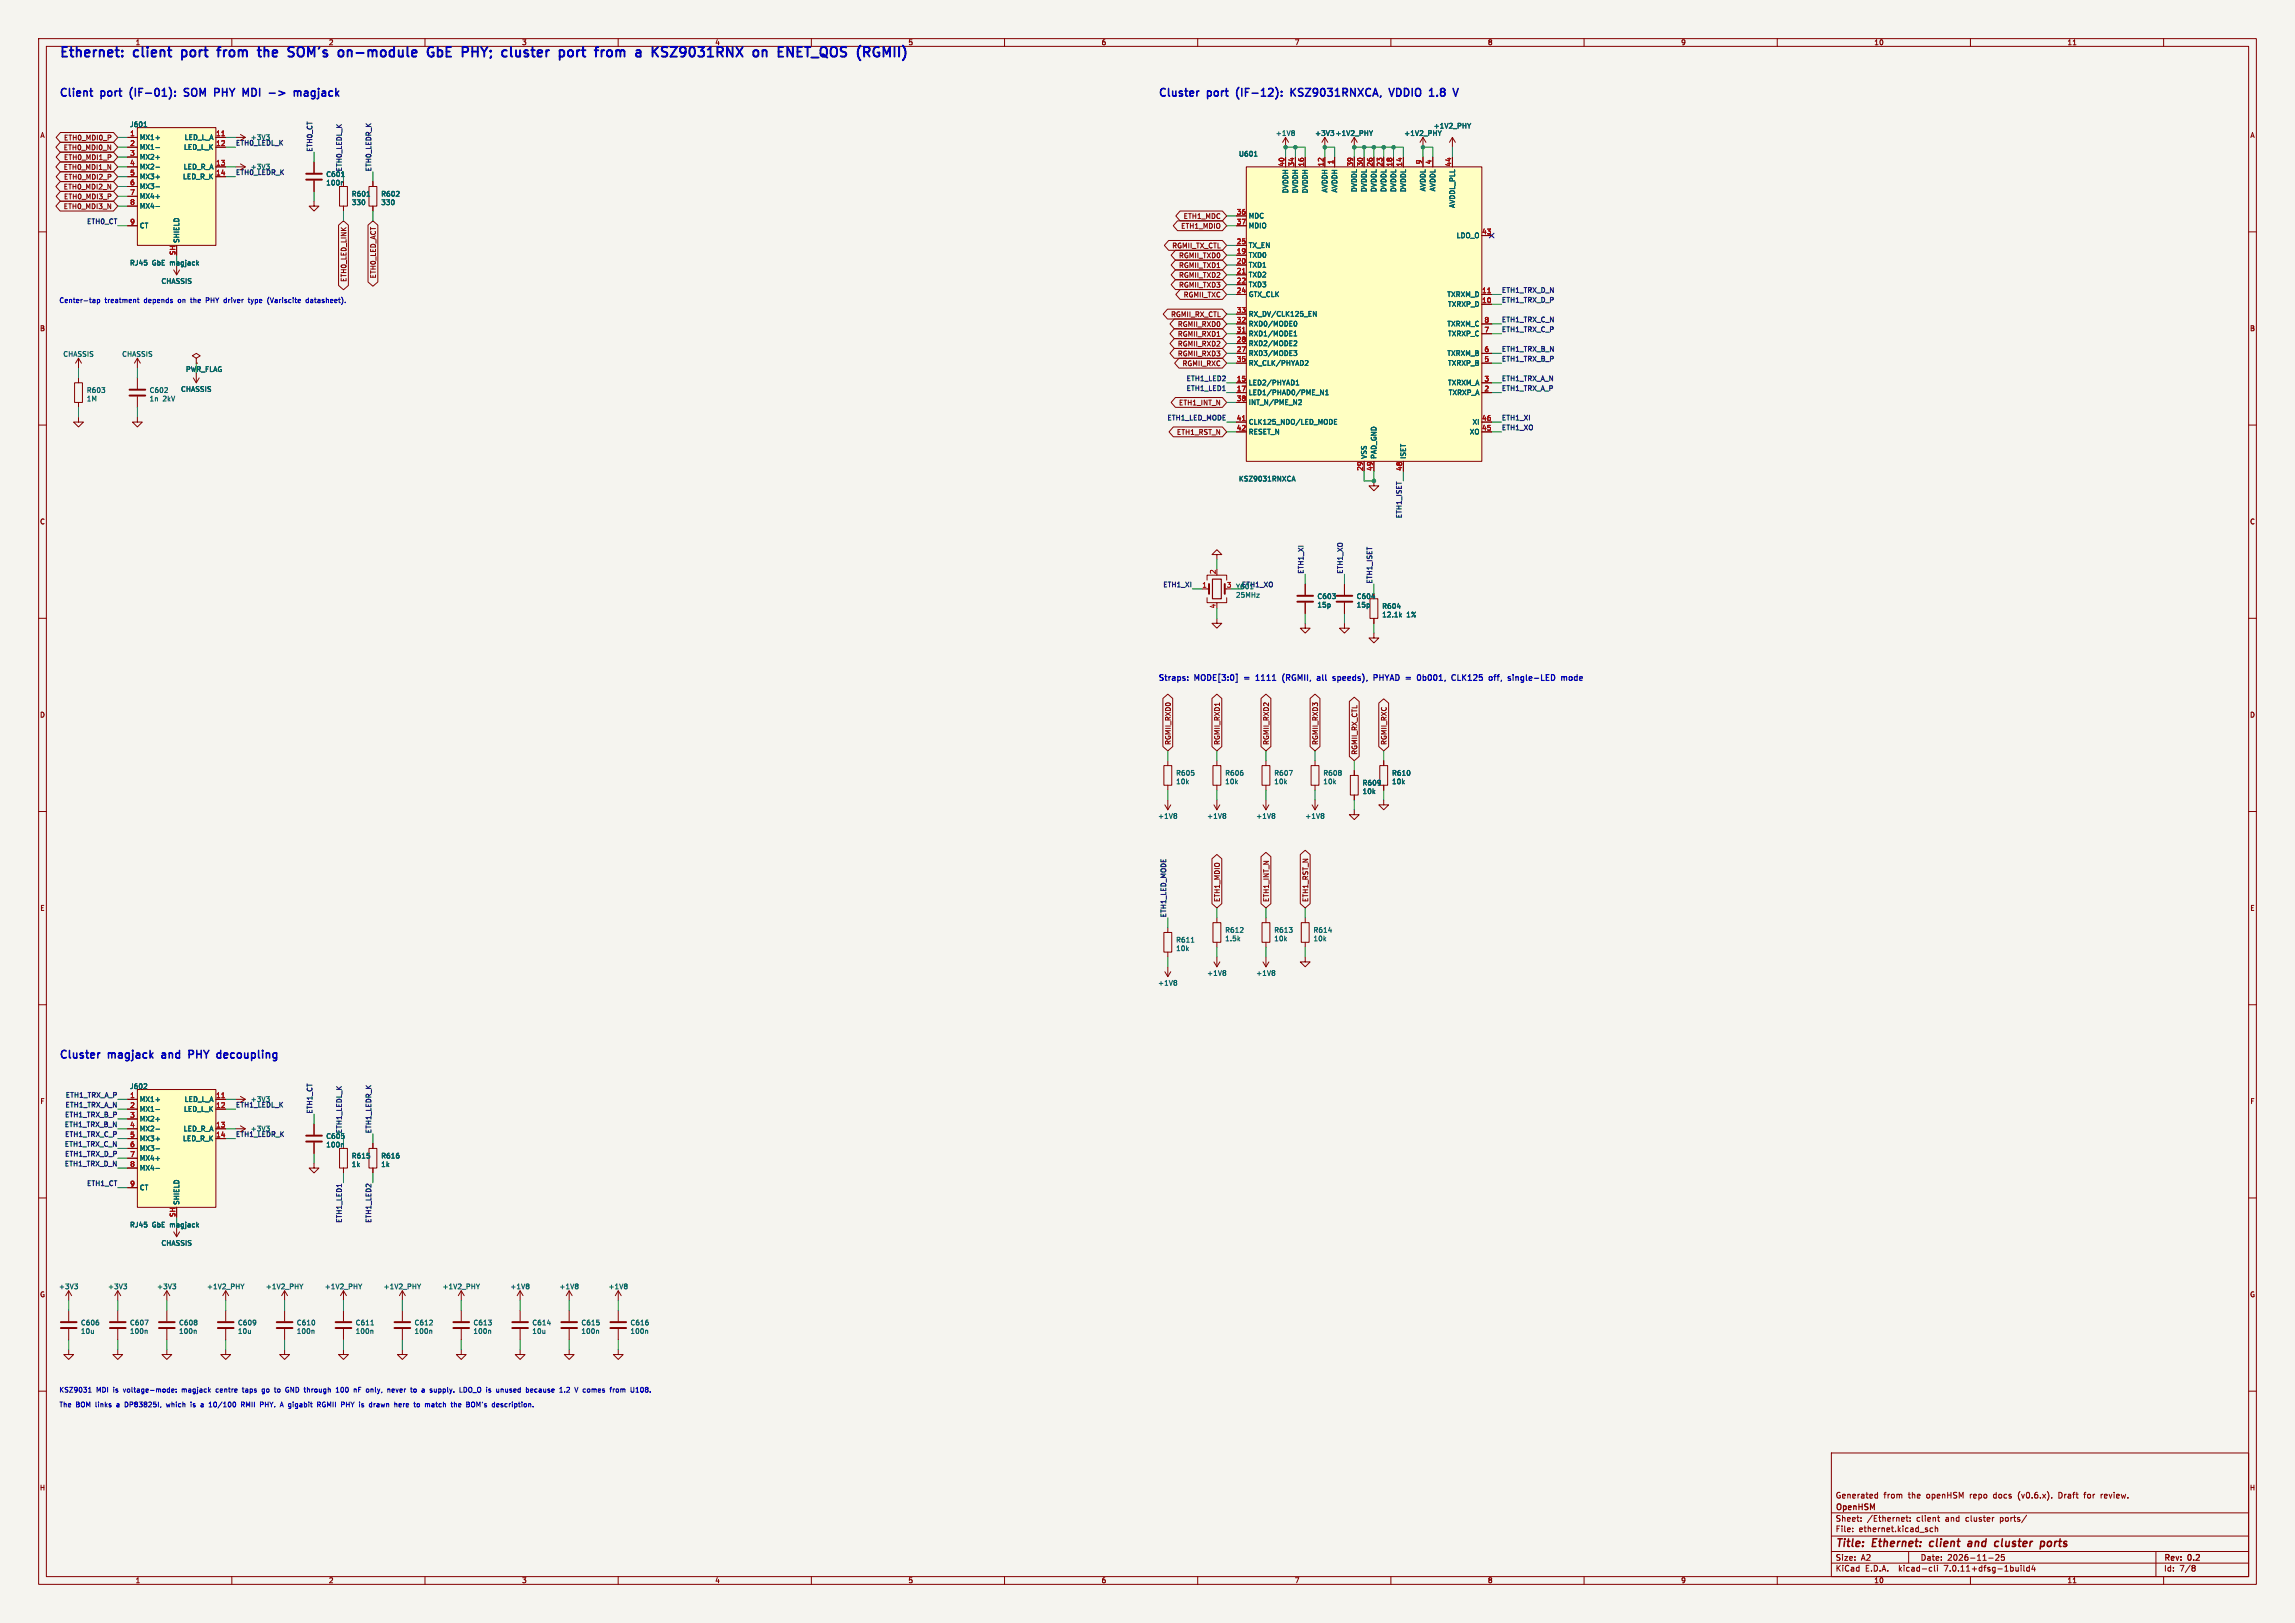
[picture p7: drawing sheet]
<svg xmlns="http://www.w3.org/2000/svg" width="594mm" height="420mm" viewBox="0 0 594 420" stroke-linecap="round" stroke-linejoin="round" font-family="sans-serif">
<defs><g id="words">
<g font-size="3.5" fill="#0000c2">
<text x="15.2" y="15">Ethernet:</text>
<text x="34.8" y="15">client</text>
<text x="48.2" y="15">port</text>
<text x="58.6" y="15">from</text>
<text x="70.1" y="15">the</text>
<text x="78.8" y="15">SOM's</text>
<text x="92.8" y="15">on-module</text>
<text x="116.9" y="15">GbE</text>
<text x="126.8" y="15">PHY;</text>
<text x="138.2" y="15">cluster</text>
<text x="153.9" y="15">port</text>
<text x="164.3" y="15">from</text>
<text x="175.8" y="15">a</text>
<text x="181" y="15">KSZ9031RNX</text>
<text x="208.2" y="15">on</text>
<text x="215.6" y="15">ENET_QOS</text>
</g>
<g font-size="2.8" fill="#0000c2">
<text x="15.2" y="25.2">Client</text>
<text x="26.2" y="25.2">port</text>
<text x="34.6" y="25.2">(IF-01):</text>
<text x="49.4" y="25.2">SOM</text>
<text x="58.1" y="25.2">PHY</text>
<text x="66.2" y="25.2">MDI</text>
<text x="73.8" y="25.2">-&gt;</text>
<text x="81" y="25.2">magjack</text>
<text x="299.7" y="25.2">Cluster</text>
<text x="312.6" y="25.2">port</text>
<text x="320.9" y="25.2">(IF-12):</text>
<text x="335.8" y="25.2">KSZ9031RNXCA,</text>
<text x="362.3" y="25.2">VDDIO</text>
<text x="373.3" y="25.2">1.8</text>
<text x="15.2" y="274.1">Cluster</text>
<text x="28.1" y="274.1">magjack</text>
<text x="42.8" y="274.1">and</text>
<text x="50.6" y="274.1">PHY</text>
<text x="58.7" y="274.1">decoupling</text>
</g>
<g font-size="2.8" fill="#840000">
<text x="475" y="400.9">Title:</text>
<text x="484.7" y="400.9">Ethernet:</text>
<text x="500.3" y="400.9">client</text>
<text x="511" y="400.9">and</text>
<text x="518.8" y="400.9">cluster</text>
<text x="531.4" y="400.9">ports</text>
</g>
<g font-size="2.1" fill="#0000c2">
<text x="299.7" y="176.3">Straps:</text>
<text x="309.3" y="176.3">MODE[3:0]</text>
<text x="326.4" y="176.3">1111</text>
<text x="333.8" y="176.3">(RGMII,</text>
<text x="343.4" y="176.3">all</text>
<text x="348.1" y="176.3">speeds),</text>
<text x="359.3" y="176.3">PHYAD</text>
<text x="368.2" y="176.3">=</text>
<text x="371.8" y="176.3">0b001,</text>
<text x="381.3" y="176.3">CLK125</text>
<text x="391.5" y="176.3">off,</text>
<text x="397.1" y="176.3">single-LED</text>
</g>
<g font-size="2.1" fill="#840000">
<text x="475" y="388">Generated</text>
<text x="487.5" y="388">from</text>
<text x="494" y="388">the</text>
<text x="498.8" y="388">openHSM</text>
<text x="510.1" y="388">repo</text>
<text x="516.4" y="388">docs</text>
<text x="522.9" y="388">(v0.6.x).</text>
<text x="533.5" y="388">Draft</text>
<text x="540.3" y="388">for</text>
<text x="544.8" y="388">review.</text>
<text x="475" y="394">Sheet:</text>
<text x="475" y="391.2">OpenHSM</text>
<text x="483.2" y="394">/Ethernet:</text>
<text x="496.1" y="394">client</text>
<text x="503.7" y="394">and</text>
<text x="509.1" y="394">cluster</text>
<text x="518.1" y="394">ports/</text>
<text x="475" y="396.7">File:</text>
<text x="481.1" y="396.7">ethernet.kicad_sch</text>
<text x="475" y="406.9">KiCad</text>
<text x="475" y="404.1">Size:</text>
<text x="481.7" y="404.1">A2</text>
<text x="482.7" y="406.9">E.D.A.</text>
<text x="491.6" y="406.9">kicad-cli</text>
<text x="497" y="404.1">Date:</text>
<text x="503.5" y="406.9">7.0.11+dfsg-1build4</text>
<text x="504" y="404.1">2026-11-25</text>
<text x="560" y="404.3">Rev:</text>
<text x="560" y="406.9">Id:</text>
<text x="564.1" y="406.9">7/8</text>
<text x="566.4" y="404.3">0.2</text>
</g>
<g font-size="1.8" fill="#840000">
<text x="35" y="11.9">1</text>
<text x="85" y="11.9">2</text>
<text x="135" y="11.9">3</text>
<text x="185" y="11.9">4</text>
<text x="235" y="11.9">5</text>
<text x="285" y="11.9">6</text>
<text x="335" y="11.9">7</text>
<text x="385" y="11.9">8</text>
<text x="435" y="11.9">9</text>
<text x="485" y="11.9">10</text>
<text x="535" y="11.9">11</text>
<text x="10.3" y="35.9">A</text>
<text x="582.3" y="35.9">A</text>
<text x="16.4" y="39.1">ETH0_MDI0_N</text>
<text x="16.5" y="41.6">ETH0_MDI1_P</text>
<text x="16.5" y="36.5">ETH0_MDI0_P</text>
<text x="16.4" y="44.1">ETH0_MDI1_N</text>
<text x="16.5" y="46.7">ETH0_MDI2_P</text>
<text x="16.4" y="49.2">ETH0_MDI2_N</text>
<text x="16.5" y="51.8">ETH0_MDI3_P</text>
<text x="16.4" y="54.3">ETH0_MDI3_N</text>
<text x="305.6" y="59.4">ETH1_MDIO</text>
<text x="306.3" y="56.8">ETH1_MDC</text>
<text x="303.3" y="64.5">RGMII_TX_CTL</text>
<text x="305" y="67">RGMII_TXD0</text>
<text x="305" y="69.5">RGMII_TXD1</text>
<text x="89.9" y="73.1" transform="rotate(-90 89.9 73.1)">ETH0_LED_LINK</text>
<text x="97.5" y="72.1" transform="rotate(-90 97.5 72.1)">ETH0_LED_ACT</text>
<text x="305" y="72.1">RGMII_TXD2</text>
<text x="305" y="74.6">RGMII_TXD3</text>
<text x="306.3" y="77.2">RGMII_TXC</text>
<text x="303" y="82.2">RGMII_RX_CTL</text>
<text x="10.3" y="85.9">B</text>
<text x="304.7" y="89.9">RGMII_RXD2</text>
<text x="304.7" y="87.3">RGMII_RXD1</text>
<text x="304.7" y="84.8">RGMII_RXD0</text>
<text x="582.3" y="85.9">B</text>
<text x="304.7" y="92.4">RGMII_RXD3</text>
<text x="306" y="94.9">RGMII_RXC</text>
<text x="305" y="105.1">ETH1_INT_N</text>
<text x="304.5" y="112.7">ETH1_RST_N</text>
<text x="10.3" y="135.9">C</text>
<text x="582.3" y="135.9">C</text>
<text x="10.3" y="185.9">D</text>
<text x="582.3" y="185.9">D</text>
<text x="303.2" y="192.9" transform="rotate(-90 303.2 192.9)">RGMII_RXD0</text>
<text x="315.9" y="192.9" transform="rotate(-90 315.9 192.9)">RGMII_RXD1</text>
<text x="328.6" y="192.9" transform="rotate(-90 328.6 192.9)">RGMII_RXD2</text>
<text x="341.3" y="192.9" transform="rotate(-90 341.3 192.9)">RGMII_RXD3</text>
<text x="351.5" y="195.4" transform="rotate(-90 351.5 195.4)">RGMII_RX_CTL</text>
<text x="359.1" y="192.9" transform="rotate(-90 359.1 192.9)">RGMII_RXC</text>
<text x="315.9" y="233.5" transform="rotate(-90 315.9 233.5)">ETH1_MDIO</text>
<text x="328.6" y="233.5" transform="rotate(-90 328.6 233.5)">ETH1_INT_N</text>
<text x="338.8" y="233.5" transform="rotate(-90 338.8 233.5)">ETH1_RST_N</text>
<text x="10.3" y="235.9">E</text>
<text x="582.3" y="235.9">E</text>
<text x="10.3" y="285.9">F</text>
<text x="582.3" y="285.9">F</text>
<text x="10.3" y="335.9">G</text>
<text x="582.3" y="335.9">G</text>
<text x="10.2" y="385.9">H</text>
<text x="582.2" y="385.9">H</text>
<text x="35" y="409.9">1</text>
<text x="85" y="409.9">2</text>
<text x="135" y="409.9">3</text>
<text x="185" y="409.9">4</text>
<text x="235" y="409.9">5</text>
<text x="285" y="409.9">6</text>
<text x="335" y="409.9">7</text>
<text x="385" y="409.9">8</text>
<text x="435" y="409.9">9</text>
<text x="485" y="409.9">10</text>
<text x="535" y="409.9">11</text>
</g>
<g font-size="1.8" fill="#006464">
<text x="33.5" y="33.1">J601</text>
<text x="330.1" y="35.4">+1V8</text>
<text x="340.3" y="35.4">+3V3 +1V2_PHY</text>
<text x="363.3" y="35.4">+1V2_PHY</text>
<text x="370.9" y="33.5">+1V2_PHY</text>
<text x="36.1" y="36.4">MX1+</text>
<text x="36.1" y="39">MX1-</text>
<text x="36.1" y="41.5">MX2+</text>
<text x="47.5" y="39">LED_L_K</text>
<text x="47.7" y="36.4">LED_L_A</text>
<text x="320.6" y="40.7">U601</text>
<text x="36.1" y="44">MX2-</text>
<text x="36.1" y="46.6">MX3+</text>
<text x="47.2" y="46.6">LED_R_K</text>
<text x="47.4" y="44">LED_R_A</text>
<text x="84.3" y="46">C601</text>
<text x="36.1" y="49.1">MX3-</text>
<text x="36.1" y="51.7">MX4+</text>
<text x="84.3" y="48.2">100n</text>
<text x="90.9" y="51.1">R601</text>
<text x="90.9" y="53.3">330</text>
<text x="98.5" y="51.1">R602</text>
<text x="98.5" y="53.3">330</text>
<text x="333.6" y="50.1" transform="rotate(-90 333.6 50.1)">DVDDH</text>
<text x="336.1" y="50.1" transform="rotate(-90 336.1 50.1)">DVDDH</text>
<text x="338.7" y="50.1" transform="rotate(-90 338.7 50.1)">DVDDH</text>
<text x="343.8" y="49.9" transform="rotate(-90 343.8 49.9)">AVDDH</text>
<text x="346.3" y="49.9" transform="rotate(-90 346.3 49.9)">AVDDH</text>
<text x="351.4" y="49.8" transform="rotate(-90 351.4 49.8)">DVDDL</text>
<text x="353.9" y="49.8" transform="rotate(-90 353.9 49.8)">DVDDL</text>
<text x="356.5" y="49.8" transform="rotate(-90 356.5 49.8)">DVDDL</text>
<text x="359" y="49.8" transform="rotate(-90 359 49.8)">DVDDL</text>
<text x="361.5" y="49.8" transform="rotate(-90 361.5 49.8)">DVDDL</text>
<text x="364.1" y="49.8" transform="rotate(-90 364.1 49.8)">DVDDL</text>
<text x="369.2" y="49.6" transform="rotate(-90 369.2 49.6)">AVDDL</text>
<text x="371.7" y="49.6" transform="rotate(-90 371.7 49.6)">AVDDL</text>
<text x="376.8" y="53.9" transform="rotate(-90 376.8 53.9)">AVDDL_PLL</text>
<text x="36.1" y="54.2">MX4-</text>
<text x="36.1" y="59.3">CT</text>
<text x="323.1" y="56.7">MDC</text>
<text x="323.1" y="59.3">MDIO</text>
<text x="46.6" y="63" transform="rotate(-90 46.6 63)">SHIELD</text>
<text x="323.1" y="64.4">TX_EN</text>
<text x="376.9" y="61.8">LDO_O</text>
<text x="33.5" y="68.9">RJ45</text>
<text x="39.4" y="68.9">GbE magjack</text>
<text x="323.1" y="66.9">TXD0</text>
<text x="323.1" y="69.4">TXD1</text>
<text x="323.1" y="72">TXD2</text>
<text x="41.7" y="73.6">CHASSIS</text>
<text x="323.1" y="74.5">TXD3</text>
<text x="323.1" y="77.1">GTX_CLK</text>
<text x="374.5" y="77.1">TXRXM_D</text>
<text x="323.1" y="82.1">RX_DV/CLK125_EN</text>
<text x="374.7" y="79.6">TXRXP_D</text>
<text x="323.1" y="89.8">RXD2/MODE2</text>
<text x="323.1" y="87.2">RXD1/MODE1</text>
<text x="323.1" y="84.7">RXD0/MODE0</text>
<text x="374.5" y="84.7">TXRXM_C</text>
<text x="374.7" y="87.2">TXRXP_C</text>
<text x="16.3" y="92.5">CHASSIS</text>
<text x="31.5" y="92.5">CHASSIS</text>
<text x="323.1" y="92.3">RXD3/MODE3</text>
<text x="323.1" y="94.8">RX_CLK/PHYAD2</text>
<text x="374.5" y="92.3">TXRXM_B</text>
<text x="374.7" y="94.8">TXRXP_B</text>
<text x="22.3" y="101.9">R603</text>
<text x="38.6" y="101.9">C602</text>
<text x="46.7" y="101.6">CHASSIS</text>
<text x="48" y="96.4">PWR_FLAG</text>
<text x="323.1" y="99.9">LED2/PHYAD1</text>
<text x="374.7" y="99.9">TXRXM_A</text>
<text x="22.3" y="104.1">1M</text>
<text x="38.6" y="104.1">1n</text>
<text x="42.1" y="104.1">2kV</text>
<text x="323.1" y="102.5">LED1/PHAD0/PME_N1</text>
<text x="323.1" y="105">INT_N/PME_N2</text>
<text x="374.8" y="102.5">TXRXP_A</text>
<text x="323.1" y="110.1">CLK125_NDO/LED_MODE</text>
<text x="323.1" y="112.6">RESET_N</text>
<text x="380.3" y="112.6">XO</text>
<text x="381" y="110.1">XI</text>
<text x="353.9" y="118.9" transform="rotate(-90 353.9 118.9)">VSS</text>
<text x="356.5" y="118.9" transform="rotate(-90 356.5 118.9)">PAD_GND</text>
<text x="364.1" y="118.9" transform="rotate(-90 364.1 118.9)">ISET</text>
<text x="320.6" y="124.8">KSZ9031RNXCA</text>
<text x="319.8" y="154.9">25MHz</text>
<text x="340.9" y="155.2">C603</text>
<text x="351" y="155.2">C604</text>
<text x="340.9" y="157.4">15p</text>
<text x="351" y="157.4">15p</text>
<text x="357.6" y="157.7">R604</text>
<text x="357.6" y="159.9">12.1k</text>
<text x="364.1" y="159.9">1%</text>
<text x="304.3" y="200.9">R605</text>
<text x="304.3" y="203.1">10k</text>
<text x="317" y="200.9">R606</text>
<text x="317" y="203.1">10k</text>
<text x="329.7" y="200.9">R607</text>
<text x="329.7" y="203.1">10k</text>
<text x="342.4" y="200.9">R608</text>
<text x="342.4" y="203.1">10k</text>
<text x="352.5" y="203.5">R609</text>
<text x="360.2" y="200.9">R610</text>
<text x="360.2" y="203.1">10k</text>
<text x="352.5" y="205.7">10k</text>
<text x="299.6" y="212.1">+1V8</text>
<text x="312.3" y="212.1">+1V8</text>
<text x="325" y="212.1">+1V8</text>
<text x="337.7" y="212.1">+1V8</text>
<text x="304.3" y="244.1">R611</text>
<text x="317" y="241.6">R612</text>
<text x="317" y="243.8">1.5k</text>
<text x="329.7" y="241.6">R613</text>
<text x="329.7" y="243.8">10k</text>
<text x="339.8" y="241.6">R614</text>
<text x="339.8" y="243.8">10k</text>
<text x="304.3" y="246.3">10k</text>
<text x="299.6" y="255.3">+1V8</text>
<text x="312.3" y="252.7">+1V8</text>
<text x="325" y="252.7">+1V8</text>
<text x="33.5" y="282">J602</text>
<text x="36.1" y="285.3">MX1+</text>
<text x="36.1" y="287.9">MX1-</text>
<text x="47.5" y="287.9">LED_L_K</text>
<text x="47.7" y="285.3">LED_L_A</text>
<text x="36.1" y="290.4">MX2+</text>
<text x="36.1" y="293">MX2-</text>
<text x="47.4" y="293">LED_R_A</text>
<text x="36.1" y="295.5">MX3+</text>
<text x="36.1" y="298">MX3-</text>
<text x="47.2" y="295.5">LED_R_K</text>
<text x="84.3" y="294.9">C605</text>
<text x="84.3" y="297.1">100n</text>
<text x="90.9" y="300">R615</text>
<text x="98.5" y="300">R616</text>
<text x="36.1" y="300.6">MX4+</text>
<text x="36.1" y="303.1">MX4-</text>
<text x="90.9" y="302.2">1k</text>
<text x="98.5" y="302.2">1k</text>
<text x="36.1" y="308.2">CT</text>
<text x="46.6" y="311.9" transform="rotate(-90 46.6 311.9)">SHIELD</text>
<text x="33.5" y="317.8">RJ45</text>
<text x="39.4" y="317.8">GbE magjack</text>
<text x="41.7" y="322.6">CHASSIS</text>
<text x="15.1" y="333.8">+3V3</text>
<text x="27.8" y="333.8">+3V3</text>
<text x="40.5" y="333.8">+3V3</text>
<text x="53.4" y="333.8">+1V2_PHY</text>
<text x="68.7" y="333.8">+1V2_PHY</text>
<text x="83.9" y="333.8">+1V2_PHY</text>
<text x="99.2" y="333.8">+1V2_PHY</text>
<text x="114.4" y="333.8">+1V2_PHY</text>
<text x="132" y="333.8">+1V8</text>
<text x="144.7" y="333.8">+1V8</text>
<text x="157.4" y="333.8">+1V8</text>
<text x="20.8" y="343.2">C606</text>
<text x="20.8" y="345.4">10u</text>
<text x="33.5" y="343.2">C607</text>
<text x="33.5" y="345.4">100n</text>
<text x="46.2" y="343.2">C608</text>
<text x="46.2" y="345.4">100n</text>
<text x="61.5" y="343.2">C609</text>
<text x="61.5" y="345.4">10u</text>
<text x="76.7" y="343.2">C610</text>
<text x="76.7" y="345.4">100n</text>
<text x="91.9" y="343.2">C611</text>
<text x="91.9" y="345.4">100n</text>
<text x="107.2" y="343.2">C612</text>
<text x="107.2" y="345.4">100n</text>
<text x="122.4" y="343.2">C613</text>
<text x="122.4" y="345.4">100n</text>
<text x="137.7" y="343.2">C614</text>
<text x="137.7" y="345.4">10u</text>
<text x="150.4" y="343.2">C615</text>
<text x="150.4" y="345.4">100n</text>
<text x="163.1" y="343.2">C616</text>
<text x="163.1" y="345.4">100n</text>
</g>
<g font-size="1.8" fill="#a90000">
<text x="33.6" y="35.3">1</text>
<text x="55.8" y="35.3">11</text>
<text x="33.6" y="37.8">2</text>
<text x="33.6" y="40.4">3</text>
<text x="55.8" y="37.8">12</text>
<text x="33.6" y="42.9">4</text>
<text x="33.6" y="45.5">5</text>
<text x="55.8" y="42.9">13</text>
<text x="55.8" y="45.5">14</text>
<text x="332.5" y="43.2" transform="rotate(-90 332.5 43.2)">40</text>
<text x="335" y="43.2" transform="rotate(-90 335 43.2)">34</text>
<text x="337.6" y="43.2" transform="rotate(-90 337.6 43.2)">16</text>
<text x="342.6" y="43.2" transform="rotate(-90 342.6 43.2)">12</text>
<text x="345.2" y="42.6" transform="rotate(-90 345.2 42.6)">1</text>
<text x="350.3" y="43.2" transform="rotate(-90 350.3 43.2)">39</text>
<text x="352.8" y="43.2" transform="rotate(-90 352.8 43.2)">30</text>
<text x="355.3" y="43.2" transform="rotate(-90 355.3 43.2)">26</text>
<text x="357.9" y="43.2" transform="rotate(-90 357.9 43.2)">23</text>
<text x="360.4" y="43.2" transform="rotate(-90 360.4 43.2)">18</text>
<text x="363" y="43.2" transform="rotate(-90 363 43.2)">14</text>
<text x="368" y="42.6" transform="rotate(-90 368 42.6)">9</text>
<text x="370.6" y="42.6" transform="rotate(-90 370.6 42.6)">4</text>
<text x="375.7" y="43.2" transform="rotate(-90 375.7 43.2)">44</text>
<text x="33.6" y="48">6</text>
<text x="33.6" y="50.5">7</text>
<text x="33.6" y="53.1">8</text>
<text x="33.6" y="58.2">9</text>
<text x="320" y="55.6">36</text>
<text x="320" y="58.2">37</text>
<text x="320" y="65.8">19</text>
<text x="320" y="63.2">25</text>
<text x="383.5" y="60.7">43</text>
<text x="45.5" y="66.1" transform="rotate(-90 45.5 66.1)">SH</text>
<text x="320" y="68.3">20</text>
<text x="320" y="70.9">21</text>
<text x="320" y="73.4">22</text>
<text x="320" y="75.9">24</text>
<text x="383.5" y="75.9">11</text>
<text x="320" y="83.6">32</text>
<text x="320" y="81">33</text>
<text x="383.5" y="78.5">10</text>
<text x="384.1" y="83.6">8</text>
<text x="320" y="88.6">28</text>
<text x="320" y="86.1">31</text>
<text x="384.1" y="86.1">7</text>
<text x="320" y="91.2">27</text>
<text x="320" y="93.7">35</text>
<text x="384.1" y="93.7">5</text>
<text x="384.1" y="91.2">6</text>
<text x="320" y="98.8">15</text>
<text x="320" y="101.3">17</text>
<text x="384.1" y="101.3">2</text>
<text x="384.1" y="98.8">3</text>
<text x="320" y="103.9">38</text>
<text x="320" y="109">41</text>
<text x="320" y="111.5">42</text>
<text x="383.5" y="111.5">45</text>
<text x="383.5" y="109">46</text>
<text x="352.8" y="122" transform="rotate(-90 352.8 122)">29</text>
<text x="355.3" y="122" transform="rotate(-90 355.3 122)">49</text>
<text x="363" y="122" transform="rotate(-90 363 122)">48</text>
<text x="314.7" y="148.7" transform="rotate(-90 314.7 148.7)">2</text>
<text x="311.1" y="152.1">1</text>
<text x="317.4" y="152.1">3</text>
<text x="314.7" y="157.6" transform="rotate(-90 314.7 157.6)">4</text>
<text x="33.6" y="284.2">1</text>
<text x="33.6" y="286.8">2</text>
<text x="55.8" y="284.2">11</text>
<text x="55.8" y="286.8">12</text>
<text x="33.6" y="289.3">3</text>
<text x="33.6" y="291.8">4</text>
<text x="55.8" y="291.8">13</text>
<text x="33.6" y="294.4">5</text>
<text x="33.6" y="296.9">6</text>
<text x="33.6" y="299.5">7</text>
<text x="55.8" y="294.4">14</text>
<text x="33.6" y="302">8</text>
<text x="33.6" y="307.1">9</text>
<text x="45.5" y="315.1" transform="rotate(-90 45.5 315.1)">SH</text>
</g>
<g font-size="1.8" fill="#0f0f0f">
<text x="61" y="37.7">ETH0_LEDL_K</text>
<text x="64.8" y="36.4">+3V3</text>
<text x="80.9" y="39.4" transform="rotate(-90 80.9 39.4)">ETH0_CT</text>
<text x="61" y="45.4">ETH0_LEDR_K</text>
<text x="64.8" y="44">+3V3</text>
<text x="88.6" y="44.4" transform="rotate(-90 88.6 44.4)">ETH0_LEDL_K</text>
<text x="96.2" y="44.4" transform="rotate(-90 96.2 44.4)">ETH0_LEDR_K</text>
<text x="22.4" y="58.1">ETH0_CT</text>
<text x="388.6" y="75.8">ETH1_TRX_D_N</text>
<text x="388.6" y="83.5">ETH1_TRX_C_N</text>
<text x="388.6" y="78.4">ETH1_TRX_D_P</text>
<text x="388.6" y="86">ETH1_TRX_C_P</text>
<text x="388.6" y="91.1">ETH1_TRX_B_N</text>
<text x="388.6" y="93.6">ETH1_TRX_B_P</text>
<text x="307" y="101.2">ETH1_LED1</text>
<text x="307" y="98.7">ETH1_LED2</text>
<text x="388.6" y="98.7">ETH1_TRX_A_N</text>
<text x="388.6" y="101.2">ETH1_TRX_A_P</text>
<text x="302.1" y="108.9">ETH1_LED_MODE</text>
<text x="388.6" y="111.4">ETH1_XO</text>
<text x="388.6" y="108.9">ETH1_XI</text>
<text x="362.9" y="134.2" transform="rotate(-90 362.9 134.2)">ETH1_ISET</text>
<text x="337.5" y="148.6" transform="rotate(-90 337.5 148.6)">ETH1_XI</text>
<text x="347.6" y="148.6" transform="rotate(-90 347.6 148.6)">ETH1_XO</text>
<text x="301" y="152">ETH1_XI</text>
<text x="319.8" y="152.7">Y601</text>
<text x="321.3" y="152">ETH1_XO</text>
<text x="355.2" y="151.1" transform="rotate(-90 355.2 151.1)">ETH1_ISET</text>
<text x="301.9" y="237.5" transform="rotate(-90 301.9 237.5)">ETH1_LED_MODE</text>
<text x="16.9" y="286.7">ETH1_TRX_A_N</text>
<text x="16.9" y="284.1">ETH1_TRX_A_P</text>
<text x="61" y="286.7">ETH1_LEDL_K</text>
<text x="64.8" y="285.3">+3V3</text>
<text x="16.7" y="291.8">ETH1_TRX_B_N</text>
<text x="16.7" y="289.2">ETH1_TRX_B_P</text>
<text x="64.8" y="293">+3V3</text>
<text x="80.9" y="288.3" transform="rotate(-90 80.9 288.3)">ETH1_CT</text>
<text x="88.6" y="293.4" transform="rotate(-90 88.6 293.4)">ETH1_LEDL_K</text>
<text x="96.2" y="293.4" transform="rotate(-90 96.2 293.4)">ETH1_LEDR_K</text>
<text x="16.7" y="296.8">ETH1_TRX_C_N</text>
<text x="16.7" y="299.4">ETH1_TRX_D_P</text>
<text x="16.7" y="294.3">ETH1_TRX_C_P</text>
<text x="61" y="294.3">ETH1_LEDR_K</text>
<text x="16.7" y="301.9">ETH1_TRX_D_N</text>
<text x="22.4" y="307">ETH1_CT</text>
<text x="88.6" y="316.6" transform="rotate(-90 88.6 316.6)">ETH1_LED1</text>
<text x="96.2" y="316.6" transform="rotate(-90 96.2 316.6)">ETH1_LED2</text>
</g>
<g font-size="1.8" fill="#0000c2">
<text x="15.2" y="78.5">Center-tap</text>
<text x="27.1" y="78.5">treatment</text>
<text x="37.4" y="78.5">depends</text>
<text x="46.4" y="78.5">on</text>
<text x="49.9" y="78.5">the</text>
<text x="54" y="78.5">PHY driver</text>
<text x="65.4" y="78.5">type</text>
<text x="70.5" y="78.5">(Variscite</text>
<text x="80.7" y="78.5">datasheet).</text>
<text x="15.2" y="364.2">The</text>
<text x="15.2" y="360.4">KSZ9031</text>
<text x="19.6" y="364.2">BOM links</text>
<text x="24.9" y="360.4">MDI</text>
<text x="29.4" y="360.4">is</text>
<text x="30.5" y="364.2">a</text>
<text x="32.2" y="360.4">voltage-mode:</text>
<text x="32.8" y="364.2">DP83825I,</text>
<text x="43.8" y="364.2">which</text>
<text x="47.6" y="360.4">magjack</text>
<text x="50.3" y="364.2">is</text>
<text x="53.1" y="364.2">a</text>
<text x="55.4" y="364.2">10/100</text>
<text x="56.6" y="360.4">centre</text>
<text x="63.7" y="360.4">taps</text>
<text x="63.9" y="364.2">RMII</text>
<text x="68.9" y="360.4">go</text>
<text x="69" y="364.2">PHY.</text>
<text x="72.4" y="360.4">to</text>
<text x="74.5" y="364.2">A gigabit</text>
<text x="75.4" y="360.4">GND through</text>
<text x="84.5" y="364.2">RGMII</text>
<text x="88.9" y="360.4">100</text>
<text x="90.8" y="364.2">PHY is</text>
<text x="93.7" y="360.4">nF</text>
<text x="97.1" y="360.4">only,</text>
<text x="98.5" y="364.2">drawn</text>
<text x="102.8" y="360.4">never</text>
<text x="105.2" y="364.2">here</text>
<text x="109.1" y="360.4">to</text>
<text x="110.5" y="364.2">to</text>
<text x="112.1" y="360.4">a</text>
<text x="113.6" y="364.2">match</text>
<text x="114.4" y="360.4">supply.</text>
<text x="120.5" y="364.2">the</text>
<text x="122.3" y="360.4">LDO_O is</text>
<text x="124.7" y="364.2">BOM's</text>
<text x="131.5" y="364.2">description.</text>
<text x="132.2" y="360.4">unused</text>
<text x="140.1" y="360.4">because</text>
<text x="149" y="360.4">1.2</text>
<text x="153.2" y="360.4">V comes</text>
<text x="162.7" y="360.4">from</text>
<text x="168.2" y="360.4">U108.</text>
</g>
</g></defs>
<path d="M0 0h594v420h-594z" fill="#f5f4ef" stroke="#f5f4ef" stroke-width=".26"/>
<g fill="none" stroke="#840000" stroke-width=".26">
<path d="M10 10h574v400h-574zM12 12h570v396h-570zM60 10v2M110 10v2M160 10v2M210 10v2M260 10v2M310 10v2M360 10v2M410 10v2M460 10v2M510 10v2"/>
<path d="M536.6 11.6h.7M560 10v2M15.6 36.8h13.8l1.1 1.3-1.1 1.3h-13.8l-1.1-1.3zM15.6 39.4h13.8l1.1 1.2-1.1 1.3h-13.8l-1.1-1.3zM15.6 34.3h13.8l1.1 1.3-1.1 1.2h-13.8l-1.1-1.2zM33 35.6h2.6M33 38.1h2.6M35.6 33h20.3v30.5h-20.3zM55.9 35.6h2.5M55.9 38.1h2.5M61 35.6h2.5M62.2 34.8l1.3 .8-1.3 .7"/>
<path d="M332 36.8l.7-1.2 .8 1.2M332.7 35.6v2.5M342.1 36.8l.8-1.2 .8 1.2M342.9 35.6v2.5M349.8 36.8l.7-1.2 .8 1.2M350.5 35.6v2.5M367.5 36.8l.8-1.2 .8 1.2M368.3 35.6v2.5M375.2 36.8l.7-1.2 .8 1.2M375.9 35.6v2.5M10 60h2M15.6 47h13.8l1.1 1.3-1.1 1.2h-13.8l-1.1-1.2z"/>
<path d="M15.6 41.9h13.8l1.1 1.3-1.1 1.3h-13.8l-1.1-1.3zM15.6 52.1h13.8l1.1 1.2-1.1 1.3h-13.8l-1.1-1.3zM15.6 49.5h13.8l1.1 1.3-1.1 1.3h-13.8l-1.1-1.3zM15.6 44.5h13.8l1.1 1.2-1.1 1.3h-13.8l-1.1-1.3zM33 43.2h2.6M33 45.7h2.6M33 40.6h2.6M33 48.3h2.6M33 50.8h2.6M33 53.3h2.6M33 58.4h2.6M55.9 43.2h2.5"/>
<path d="M55.9 45.7h2.5M61 43.2h2.5M62.2 42.4l1.3 .8-1.3 .7M81.3 52.1v1.2h1.2l-1.2 1.3-1.3-1.3h1.3M81.3 41.9v2.8M81.3 46.7v2.8M87.6 58.3l1.3-1.1 1.3 1.1v15.6l-1.3 1.1-1.3-1.1zM87.9 48.3h2v5h-2zM88.9 47v1.3M88.9 53.3v1.3M95.2 58.3l1.3-1.1 1.3 1.1v14.7l-1.3 1.1-1.3-1.1zM95.5 48.3h2v5h-2z"/>
<path d="M96.5 47v1.3M96.5 53.3v1.3M304.8 57.2h11.6l1.1 1.2-1.1 1.3h-11.6l-1.1-1.3zM305.4 54.6h11l1.1 1.3-1.1 1.3h-11l-1.1-1.3zM320 58.4h2.6M320 55.9h2.6M322.6 43.2h60.9v76.2h-60.9zM332.7 40.6v2.6M335.3 40.6v2.6M337.8 40.6v2.6M342.9 40.6v2.6M345.4 40.6v2.6"/>
<path d="M350.5 40.6v2.6M353.1 40.6v2.6M355.6 40.6v2.6M358.1 40.6v2.6M360.7 40.6v2.6M363.2 40.6v2.6M368.3 40.6v2.6M370.8 40.6v2.6M375.9 40.6v2.6M582 60h2M45 69.9l.7 1.2 .8-1.2M45.7 68.6v2.5"/>
<path d="M302.5 62.2h13.9l1.1 1.3-1.1 1.3h-13.9l-1.1-1.3zM304.2 69.9h12.2l1.1 1.2-1.1 1.3h-12.2l-1.1-1.3zM304.2 72.4h12.2l1.1 1.3-1.1 1.2h-12.2l-1.1-1.2zM304.2 64.8h12.2l1.1 1.2-1.1 1.3h-12.2l-1.1-1.3zM304.2 67.3h12.2l1.1 1.3-1.1 1.3h-12.2l-1.1-1.3zM305.4 74.9h11l1.1 1.3-1.1 1.3h-11l-1.1-1.3zM320 76.2h2.6M320 66h2.6M320 68.6h2.6M320 71.1h2.6M320 73.7h2.6M320 63.5h2.6"/>
<path d="M383.5 78.7h2.6M383.5 76.2h2.6M383.5 61h2.6M19.3 99.1h2v5h-2zM19.6 94l.7-1.3 .8 1.3M20.3 92.7v2.6M20.3 97.8v1.3M34.8 94l.8-1.3 .7 1.3M35.6 92.7v2.6M35.6 97.8v2.8M50 97.8l.8 1.3 .8-1.3M50.8 92.7l1-.6-1-.7-1 .7 1 .6v1.3"/>
<path d="M50.8 94h.1M50.8 96.5v2.6M302.2 80h14.2l1.1 1.3-1.1 1.3h-14.2l-1.1-1.3zM303.9 90.2h12.5l1.1 1.2-1.1 1.3h-12.5l-1.1-1.3zM303.9 87.6h12.5l1.1 1.3-1.1 1.3h-12.5l-1.1-1.3zM303.9 85.1h12.5l1.1 1.3-1.1 1.2h-12.5l-1.1-1.2zM303.9 82.6h12.5l1.1 1.2-1.1 1.3h-12.5l-1.1-1.3zM305.1 92.7h11.3l1.1 1.3-1.1 1.3h-11.3l-1.1-1.3zM320 99.1h2.6M320 91.4h2.6M320 88.9h2.6M320 86.4h2.6"/>
<path d="M320 83.8h2.6M320 81.3h2.6M320 94h2.6M383.5 99.1h2.6M383.5 91.4h2.6M383.5 86.4h2.6M383.5 83.8h2.6M383.5 94h2.6M10 110h2M20.3 108v1.2h1.3l-1.3 1.3-1.3-1.3h1.3M20.3 104.1v1.3M35.6 108v1.2h1.2l-1.2 1.3-1.3-1.3h1.3"/>
<path d="M35.6 102.6v2.8M303.7 110.5h12.7l1.1 1.3-1.1 1.2h-12.7l-1.1-1.2zM304.2 102.9h12.2l1.1 1.2-1.1 1.3h-12.2l-1.1-1.3zM320 101.6h2.6M320 104.1h2.6M320 109.2h2.6M320 111.8h2.6M353.1 119.4v2.5M355.6 119.4v2.5M363.2 119.4v2.5M383.5 101.6h2.6M383.5 109.2h2.6"/>
<path d="M383.5 111.8h2.6M582 110h2M355.6 124.5v1.2h1.3l-1.3 1.3-1.3-1.3h1.3M10 160h2M311.1 152.4h1.8M312.4 154.7v1.3h5.1v-1.3M312.4 150.1v-1.3h5.1v1.3M315 143.5h1.2l-1.2-1.3-1.3 1.3h1.3v1.3M315 156v.2M337.8 151.1v2.8M337.8 156v2.8M348 151.1v2.8"/>
<path d="M348 156v2.8M354.6 154.9h2v5.1h-2zM582 160h2M315 160v1.3h1.2l-1.2 1.3-1.3-1.3h1.3M337.8 161.3v1.3h1.3l-1.3 1.2-1.3-1.2h1.3M348 161.3v1.3h1.2l-1.2 1.2-1.3-1.2h1.3M355.6 163.8v1.3h1.3l-1.3 1.3-1.3-1.3h1.3M355.6 160v1.3M301 180.7l1.3-1.1 1.2 1.1v12.5l-1.2 1.1-1.3-1.1zM301.2 198.1h2.1v5.1h-2.1zM302.3 196.9v1.2M313.7 180.7l1.3-1.1 1.2 1.1v12.5l-1.2 1.1-1.3-1.1z"/>
<path d="M313.9 198.1h2.1v5.1h-2.1zM315 196.9v1.2M326.4 180.7l1.3-1.1 1.2 1.1v12.5l-1.2 1.1-1.3-1.1zM326.6 198.1h2.1v5.1h-2.1zM327.7 196.9v1.2M339.1 180.7l1.3-1.1 1.2 1.1v12.5l-1.2 1.1-1.3-1.1zM339.3 198.1h2.1v5.1h-2.1zM340.4 196.9v1.2M349.2 181.5l1.3-1.1 1.3 1.1v14.2l-1.3 1.2-1.3-1.2zM350.5 199.4v1.3M356.9 181.9l1.2-1.1 1.3 1.1v11.3l-1.3 1.1-1.2-1.1zM357.1 198.1h2.1v5.1h-2.1z"/>
<path d="M358.1 196.9v1.2M10 210h2M301.5 208.3l.8 1.3 .7-1.3M302.3 203.2v1.3M302.3 207v2.6M314.2 208.3l.8 1.3 .7-1.3M315 203.2v1.3M315 207v2.6M326.9 208.3l.8 1.3 .7-1.3M327.7 203.2v1.3M327.7 207v2.6M339.6 208.3l.8 1.3 .7-1.3"/>
<path d="M340.4 203.2v1.3M340.4 207v2.6M349.5 200.7h2v5h-2zM350.5 209.6v1.2h1.3l-1.3 1.3-1.3-1.3h1.3M350.5 205.7v1.3M358.1 207v1.3h1.3l-1.3 1.3-1.2-1.3h1.2M358.1 203.2v1.3M582 210h2M313.7 222.2l1.3-1.1 1.2 1.1v11.6l-1.2 1.2-1.3-1.2zM313.9 238.8h2.1v5h-2.1zM315 237.5v1.3M326.4 221.7l1.3-1.1 1.2 1.1v12.1l-1.2 1.2-1.3-1.2z"/>
<path d="M326.6 238.8h2.1v5h-2.1zM327.7 237.5v1.3M336.5 221.1l1.3-1.1 1.3 1.1v12.7l-1.3 1.2-1.3-1.2zM336.8 238.8h2v5h-2zM337.8 237.5v1.3M10 260h2M301.2 241.3h2.1v5.1h-2.1zM301.5 251.5l.8 1.2 .7-1.2M302.3 240v1.3M302.3 246.4v1.3M302.3 250.2v2.5M314.2 248.9l.8 1.3 .7-1.3"/>
<path d="M315 243.8v1.3M315 247.7v2.5M326.9 248.9l.8 1.3 .7-1.3M327.7 243.8v1.3M327.7 247.7v2.5M337.8 247.7v1.2h1.3l-1.3 1.3-1.3-1.3h1.3M337.8 243.8v1.3M582 260h2M33 284.5h2.6M33 287h2.6M33 292.1h2.6M33 294.6h2.6"/>
<path d="M33 289.6h2.6M33 297.2h2.6M33 299.7h2.6M35.6 281.9h20.3v30.5h-20.3zM55.9 284.5h2.5M55.9 287h2.5M55.9 292.1h2.5M55.9 294.6h2.5M61 284.5h2.5M61 292.1h2.5M62.2 283.7l1.3 .8-1.3 .7M62.2 291.3l1.3 .8-1.3 .8"/>
<path d="M81.3 290.8v2.8M81.3 295.7v2.8M87.9 297.2h2v5.1h-2zM88.9 295.9v1.3M95.5 297.2h2v5.1h-2zM96.5 295.9v1.3M10 310h2M33 302.3h2.6M33 307.3h2.6M45 318.8l.7 1.2 .8-1.2M45.7 317.5v2.5M81.3 301v1.3h1.2l-1.2 1.2-1.3-1.2h1.3"/>
<path d="M88.9 302.3v1.2M96.5 302.3v1.2M582 310h2M17 335.3l.8-1.3 .7 1.3M17.8 334v2.6M17.8 339.1v2.8M29.7 335.3l.8-1.3 .7 1.3M30.5 334v2.6M30.5 339.1v2.8M42.4 335.3l.8-1.3 .7 1.3M43.2 334v2.6M43.2 339.1v2.8"/>
<path d="M57.7 335.3l.7-1.3 .8 1.3M58.4 334v2.6M58.4 339.1v2.8M72.9 335.3l.8-1.3 .7 1.3M73.7 334v2.6M73.7 339.1v2.8M88.1 335.3l.8-1.3 .8 1.3M88.9 334v2.6M88.9 339.1v2.8M103.4 335.3l.7-1.3 .8 1.3M104.1 334v2.6M104.1 339.1v2.8"/>
<path d="M118.6 335.3l.8-1.3 .7 1.3M119.4 334v2.6M119.4 339.1v2.8M133.9 335.3l.7-1.3 .8 1.3M134.6 334v2.6M134.6 339.1v2.8M146.6 335.3l.7-1.3 .8 1.3M147.3 334v2.6M147.3 339.1v2.8M159.3 335.3l.7-1.3 .8 1.3M160 334v2.6M160 339.1v2.8"/>
<path d="M17.8 349.3v1.2h1.2l-1.2 1.3-1.3-1.3h1.3M17.8 343.9v2.8M30.5 349.3v1.2h1.2l-1.2 1.3-1.3-1.3h1.3M30.5 343.9v2.8M43.2 349.3v1.2h1.2l-1.2 1.3-1.3-1.3h1.3M43.2 343.9v2.8M58.4 349.3v1.2h1.3l-1.3 1.3-1.3-1.3h1.3M58.4 343.9v2.8M73.7 349.3v1.2h1.2l-1.2 1.3-1.3-1.3h1.3M73.7 343.9v2.8M88.9 349.3v1.2h1.3l-1.3 1.3-1.3-1.3h1.3M88.9 343.9v2.8"/>
<path d="M104.1 349.3v1.2h1.3l-1.3 1.3-1.2-1.3h1.2M104.1 343.9v2.8M119.4 349.3v1.2h1.2l-1.2 1.3-1.3-1.3h1.3M119.4 343.9v2.8M134.6 349.3v1.2h1.3l-1.3 1.3-1.3-1.3h1.3M134.6 343.9v2.8M147.3 349.3v1.2h1.3l-1.3 1.3-1.3-1.3h1.3M147.3 343.9v2.8M160 349.3v1.2h1.3l-1.3 1.3-1.3-1.3h1.3M160 343.9v2.8M10 360h2M474 376h108v32h-108z"/>
<path d="M582 360h2M474 397.5h108M474 391.5h108M479.5 396.2v.2M479.5 395.4v.2M481.7 393.5v.2M481.7 392.7v.2M485.4 387.6h.6M485.4 386.7h.6M486 386.2v1.5M492.8 392.7l.1 .3-.7 .2M493.3 392.7h.6"/>
<path d="M493.5 392.2v1.3l.4 .2M494.4 393.5v.2M494.4 392.7v.2M500.2 395.4h-.4l-.3 .3 .2 .6h.5M500.9 395.5l.6-.1v1M500.9 394.9v1.5M501.5 392.7h.5M501.7 392.2v1.3l.3 .2M516.1 392.7h-.3M524.5 392.1l-1.3 1.9M531 387.5v.2M533.2 386.2h-.3v1.5h.3"/>
<path d="M539.3 386.7h.6M539.7 386.2l-.2 .2v1.3M543.8 386.7v1M544.2 386.7l-.4 .3M60 408v2M110 408v2M160 408v2M210 408v2M260 408v2M310 408v2M360 408v2M410 408v2"/>
<path d="M460 408v2M474 404.5h108M474 401.5h108M494 401.5v3M499.6 405.6h.4M500 406.5l-.4 .1M500.7 405.1v1.3l.2 .2M501.5 405.1v.1M501.5 405.6v1M510 408v2M514.7 403.2h1.2M516.5 402.4l.6-.1 .3 .4-.9 1.1h.9"/>
<path d="M518.7 402.3h-.7v.7l.7-.1v.7l-.2 .2-.5-.2M523.1 405.1v.1M523.1 405.6v1M523.8 405.1v1.3l.2 .2M525.2 405.6h-.4l-.3 .3 .2 .6h.5M525.2 405.1v1.5M526.2 405l-.3 1.1h.9M526.6 405.6v1M536.6 409.6h.7M558 401.5v6.5M560 408v2M567.6 405.1l.6 .3-.3 .3"/>
<path d="M567.6 405.7h.3M567.9 405.7l.3 .6-.6 .3"/>
</g>
<path d="M499.6 399.1l-.2 .7 .3 .4M509.5 399h.8M510.3 399.3l-.9 .2-.1 .4 .2 .3 .7-.1M517.1 398.9l.2 .1M529.1 399.1v.7M530.7 398.9l-.6 .2-.2 .7 .1 .3 .5 .1" fill="none" stroke="#840000" stroke-width=".4"/>
<g fill="none" stroke="#006464" stroke-width=".26">
<path d="M37.3 32.8h.7M40.3 35.7h1M40.3 38.2h1M68.9 34.9h.8l-.4 .5M69.5 35.4l.2 .5M334.8 33.8l.2 .3-.2 .3 .2 .4-.2 .3M355.3 33.8l-.5 .7M373 33.8l-.4 .7M380.7 31.9l-.5 .7M40.3 40.7h1M40.3 43.3h1M40.3 45.8h1"/>
<path d="M40.3 48.4h1M40.3 50.9h1M40.3 53.4h1M68.9 42.5h.8l-.4 .5M69.5 43l.2 .5M88.4 45.7h.7M88.7 47.1l.2 .1v.7M95 50.8h.7M324.6 40.4h.8M51 68.1l.4 .5M51.4 67.8l-.5 .5M334.9 90.7h.7l-.4 .5 .4 .2v.4l-.2 .2h-.4"/>
<path d="M334.9 86.9h.7M334.9 86l.4-.3v1.2M335.1 83.2l.1-.1a.62 .62 0 0 1 .5 .7 .62 .62 0 0 1-.6 .5M335.1 88.2l.4 .1 .1 .3-.7 .9h.7M335.5 99.6h.7M335.5 98.7l.3-.3v1.2M338 93.3l.4 .1 .1 .3-.7 .9h.7M340.7 80.6v1.3l-.8-1.3v1.3M336.2 103.5l.4-.1 .3 .4-.8 .9h.8M342.5 100.9v1.3l-.7-1.3v1.3M343.1 102.2h.7M343.1 101.3l.3-.4v1.3"/>
<path d="M345.4 109.1h.4M346 108.5h-.6v1.3h.6M334.4 124.5l.4-1.3 .4 1.3M334.5 124.1h.6M355.1 154.5h.7M361.7 157h.7M362.4 159.2l.4 .5M362.8 158.8l-.5 .5M333.7 199.4h.8l-.5 1.2M304.3 210.5l.3 .3-.3 .3 .3 .4-.3 .3M317 210.5l.3 .3-.3 .3 .3 .4-.3 .3M329.7 210.5l.3 .3-.3 .3 .3 .4-.3 .3"/>
<path d="M342.4 210.5l.3 .3-.3 .3 .3 .4-.3 .3M304.3 253.7l.3 .2M304.6 253.9v.1M304.6 254l-.3 .2 .3 .5-.3 .3M308.3 243.8h.7M317 251.2l.3 .2-.3 .3 .3 .5-.3 .2M329.7 251.2l.3 .2-.3 .3 .3 .5-.3 .2M343.9 240.9h.8M37.9 280.5v.5l-.7 .7h.8M40.3 284.6h1M40.3 287.1h1M40.3 289.7h1"/>
<path d="M40.3 292.2h1M40.3 294.7h1M40.3 297.3h1M40.3 299.8h1M68.9 283.8h.8l-.4 .5M68.9 291.4h.8l-.4 .5M69.5 284.3l.2 .5M69.5 291.9l.2 .5M88.7 296l.2 .2v.6M40.3 302.4h1M51 317.1l.4 .4M51.4 316.7l-.5 .5"/>
<path d="M19.3 332.3h.8l-.4 .4M19.8 332.7l.3 .3-.3 .5M32 332.3h.8l-.4 .4M32.5 332.7l.3 .3-.3 .5M44.7 332.3h.8l-.4 .4M45.2 332.7l.3 .3-.3 .5M63.2 332.3l-.5 .6M78.4 332.3l-.4 .6M93.6 332.3l-.4 .6M108.9 332.3l-.4 .6M124.1 332.3l-.4 .6M136.7 332.3l.2 .2-.2 .3 .2 .5-.2 .2"/>
<path d="M149.4 332.3l.2 .2-.2 .3 .2 .5-.2 .2M162.1 332.3l.2 .2-.2 .3 .2 .5-.2 .2M37.5 341.6h.8l-.5 1.3M37.9 344.2l.2 .2v.7M50.6 344.2l.2 .2v.7M81.1 344.2l.2 .2v.7M96 342.9h.7M96.3 344.2l.2 .2v.7M111.6 344.2l.2 .2v.7M126.8 344.2l.2 .2v.7M141.7 342.5h.8M154.8 344.2l.1 .2v.7"/>
<path d="M167.5 344.2l.1 .2v.7"/>
</g>
<g fill="none" stroke="#840000" stroke-width=".51">
<path d="M79.2 46.5h4.1M79.2 45h4.1M33.5 102.4h4.1M33.5 100.8h4.1M312.9 151.1v2.6M317 151.1v2.6M335.8 155.7h4.1M335.8 154.2h4.1M345.9 155.7h4.1M345.9 154.2h4.1M79.2 295.4h4.1M79.2 293.9h4.1"/>
<path d="M15.7 343.7h4.1M15.7 342.1h4.1M28.4 343.7h4.1M28.4 342.1h4.1M41.1 343.7h4.1M41.1 342.1h4.1M56.4 343.7h4.1M56.4 342.1h4.1M71.6 343.7h4.1M71.6 342.1h4.1M86.9 343.7h4M86.9 342.1h4"/>
<path d="M102.1 343.7h4.1M102.1 342.1h4.1M117.3 343.7h4.1M117.3 342.1h4.1M132.6 343.7h4.1M132.6 342.1h4.1M145.3 343.7h4.1M145.3 342.1h4.1M158 343.7h4.1M158 342.1h4.1"/>
</g>
<g fill="#ffffc2" stroke="#ffffc2" stroke-width=".26">
<path d="M35.6 33h20.3v30.5h-20.3z"/>
<path d="M322.6 43.2h60.9v76.2h-60.9z"/>
<path d="M35.6 281.9h20.3v30.5h-20.3z"/>
</g>
<path d="M57.4 35.1h.7M321.6 70.7h.7M385.1 75.8h.7M321.6 85.9h.7M321.6 108.8h.7M57.4 284.1h.7" fill="none" stroke="#a90000" stroke-width=".26"/>
<path d="M313.8 149.9h2.3v5h-2.3z" fill="none" stroke="#840000" stroke-width=".3"/>
<g fill="none" stroke="#0000c2" stroke-width=".5">
<path d="M31.6 14.4v.3M31.6 13.1v.2M47.1 13v2.5M47.1 14.5l.3 .2M47.4 13l-.3 .1M56.2 13h.9M57.1 12.2l-.5 .1-.1 .2v2.2M66.6 13h1M67.1 14.5l.5 .2M68.4 12.2v2.5M69.1 13l-.7 .2M78.1 12.2a.84 .84 0 0 0-1.1 .8v.8a.84 .84 0 0 0 1.1 .9"/>
<path d="M90.3 13h.4l.3 .3v1.4M111.5 12.2l.6 .1M111.8 13.6h.4v.8l-.7 .3M113.3 13.1l.7-.1 .5 .5v.7l-.2 .3h-1M113.3 12.2v2.5M115.6 13.3h.8M116.8 12.2h-1.2v2.5h1.2M124.5 12.2l.8 1.3M125.3 13.5v1.2M126.2 12.2l-.9 1.3M135.8 13.1h.8M135.8 13.7l.6 .1 .4 .4-.2 .3-.7 .2"/>
<path d="M150.6 13h.9M150.9 12.2v2.1l.1 .2 .5 .2M173.5 12.2h1.7l-1.7 2.5h1.7M178.8 12.3l.5-.1a1.56 1.56 0 0 1 0 2.5l-.5-.2M203.8 12.2l1.4 2.5v-2.5M206.4 13.3h.8M207.6 12.2h-1.2v2.5h1.2M213 12.2a.84 .84 0 0 1 1 .8v.8a.84 .84 0 0 1-1 .9M213.3 14.2l.8 .7"/>
</g>
<g fill="none" stroke="#0000c2" stroke-width=".4">
<path d="M23.2 23.6h.8M23.8 24.9h.2M45.3 24.7v.2M45.3 23.6v.2M47.7 24.8h.9M48.8 23l-.7-.1-.4 .4 .2 .4 .7 .3M56.6 23l.1 .3-.1 .5M65.7 22.9h-.5v2h.5M72.2 23.6l1.5 .5-1.5 .6M77.1 23.6h.7l.1 1.3M78.8 23.6h.8l.1 1.3M79.7 24l-.7 .1a.39 .39 0 0 0-.3 .4 .39 .39 0 0 0 .3 .4l.7-.1"/>
<path d="M310.2 23.6h.2M331.7 24.7v.2M331.7 23.6v.2M334.2 22.9v2M334.5 23.7l.8 1.2M335.3 22.9l-1.1 1.1M359.5 22.9l.7 2 .6-2M372 24.7v.2M25.7 272.5h.2M42 273.1v.6M49.9 271.9l-1-.1v2M49.9 272.8l-1 .1"/>
</g>
<g fill="none" stroke="#0000c2" stroke-width=".3">
<path d="M307.4 175.9v.2M307.4 175.2v.1M322.1 175.3h1.2M322.1 175.7h1.2M325.1 176.1h.8M325.1 175l.4-.4v1.5M332.4 174.4a1.72 1.72 0 0 0 0 2.3M333 175.4h.6M333.6 174.6h-.6v1.5M342.3 174.6v1.3l.3 .2M346.3 175.2l.4-.1 .3 .3-.2 .6h-.5M357.1 175.3h.9"/>
<path d="M358 174.6v1.5M358.5 174.6l.5 .8M367.2 174.6l.4 .1M367.6 175.9l-.4 .2M368.3 174.6v1.5M369.8 174.7l.2-.1a.8 .8 0 0 1 .5 .7 .8 .8 0 0 1-.5 .8M371.1 174.9v.9M378.8 175.2l.6 .9M379.4 174.6l-.8 .8M380 176.1h.8M380 175l.4-.4v1.5M390.3 176h.6"/>
<path d="M390.9 175.2l-.3-.1-.3 .2 .1 .2 .5 .2M396.4 175.2l-.4-.1-.2 .2v.7h.6M396.5 175.4l-.7 .2M408.8 175.6l.8-.2-.1-.2-.4-.1-.3 .2 .1 .7h.6"/>
</g>
<g fill="none" stroke="#0000c2" stroke-width=".26">
<path d="M24 77.5h.5l.1 .8h-.6M24.6 77.8l-.6 .1M25.2 77.5h.4l.2 .2-.1 .6h-.5M25.2 77.5v1.3M35.5 77.5h.5M35.7 77.1v1l.3 .2M53.4 77.7h.5M53.9 77.1h-.5v1.2M64.2 77.5h.5M64.4 77.1v1l.3 .2M69.3 78l.3 .8M69.6 76.9l-.3 .8"/>
<path d="M69.9 77.1l.5 1.2M79.8 77.1v1.2h-.5v-.7l.5-.1M22.9 359.4l.4-.4v1.3M44.4 359.8l.6-.1v-.2l-.4-.1-.2 .2 .1 .6h.5M45.6 359.5v.1M56.2 359.4l-.3 .3v.3l.3 .3M62.7 359.4h.5M62.9 359v1.1l.3 .2M68.4 359.5l-.3-.1-.3 .3 .2 .5h.4M71 359.4h.5M74.4 359l.3 .1M74.5 359.7h.2v.4l-.3 .2"/>
<path d="M87 359.4l.4-.4v1.3M88.5 359a.79 .79 0 0 0 0 1.3M92.8 359.6h.4M93.4 359h-.6v1.3M96.2 359.4l.4 .2M101.5 359.8l.6-.1-.1-.2-.4-.1-.1 .2v.6h.5M111.7 359.4l-.4 .2 .4 .2M113.9 359.4l-.3 .1M120.4 359a.68 .68 0 0 1 .4 .6 .68 .68 0 0 1-.4 .7M121.8 359l-.3 .1-.2 .3 .1 .7 .4 .2M131.4 359.4v.9M138.5 359.5h.5"/>
<path d="M139.7 359.4l-.1 .1M139.7 359.8l-.2 .2 .2 .3M147.3 359.1l.1 .4-.8 .8h.8M152.6 359.5l-.3-.1-.3 .3 .1 .5 .5-.1M161.2 359.6l.2-.2 .3 .1 .1 .8M167.3 359.5l-.3 .3 .1 .4 .4 .1 .2-.3M167.3 359.5h.2M167.5 359.5l.2 .3M167.7 359.2l-.2-.2-.4 .1-.1 .2 .3 .2M167.7 359.3l-.2 .2M22.9 360.3h.7M41.6 364v.2"/>
<path d="M43 363.2l.3 .9M45.6 360.1v.2M49.4 362.8v.1M49.4 363.2v.9M52 363.3h.5M52 364h.6M52.6 363.5l-.6 .2M54.1 364.1h.7M62.5 363.5l.6-.1 .1-.5-.7-.1v1.3M62.8 363.5l.4 .6M68.1 362.9v.5M68.4 360.6h-.5"/>
<path d="M71.3 360.3h.2M82.2 362.8h.5l.3 .2-.2 .4-.6 .1M82.5 363.5l.5 .6M84 363.5h.2M84 362.8a.61 .61 0 0 0-.6 .7 .61 .61 0 0 0 .8 .5M87 360.3h.7M89.7 363.4h.7M97.5 363.9l.5 .2M98 363.2l-.4 .1M98 363.6l-.5 .2M103.8 363.3l.1 .2-.6 .2M104.4 363.2v.9"/>
<path d="M104.8 363.2l-.4 .3M111.3 360.2l.4 .1M112.8 363.2h.5M112.9 362.8v1.1l.2 .2M113.6 360.2l.3 .1M118.9 363.2l.3 .1 .1 .2-.6 .2M119.2 364l-.3 .1M123.4 362.8l.4 .9 .5-.9M131.2 363.2l-.5 .3v.5l.5 .1M131.4 360.1l-.2 .2M138.5 360.2h.5"/>
</g>
<g fill="none" stroke="#009600" stroke-width=".26">
<path d="M30.5 38.1h2.5M30.5 35.6h2.5M58.4 38.1h2.6M58.4 35.6h2.6M81.3 39.4v2.5M335.3 38.1v2.5M353.1 38.1v2.5M355.6 38.1v2.5M358.1 38.1v2.5M360.7 38.1v2.5M375.9 38.1v2.5M30.5 58.4h2.5"/>
<path d="M30.5 48.3h2.5M30.5 50.8h2.5M30.5 45.7h2.5M30.5 53.3h2.5M30.5 43.2h2.5M30.5 40.6h2.5M58.4 45.7h2.6M58.4 43.2h2.6M81.3 49.5v2.6M88.9 44.5v2.5M88.9 54.6v2.6M96.5 44.5v2.5"/>
<path d="M96.5 54.6v2.6M317.5 55.9h2.5M317.5 58.4h2.5M332.7 40.6v-2.5h5.1v2.5M342.9 40.6v-2.5h2.5v2.5M350.5 40.6v-2.5h12.7v2.5M368.3 40.6v-2.5h2.5v2.5M45.7 66v2.6M317.5 66h2.5M317.5 68.6h2.5M317.5 71.1h2.5M317.5 73.7h2.5"/>
<path d="M317.5 63.5h2.5M317.5 76.2h2.5M386.1 76.2h2.5M386.1 78.7h2.5M20.3 95.3v2.5M35.6 95.3v2.5M50.8 94v2.5M317.5 94h2.5M317.5 91.4h2.5M317.5 88.9h2.5M317.5 99.1h2.5M317.5 86.4h2.5"/>
<path d="M317.5 83.8h2.5M317.5 81.3h2.5M386.1 94h2.5M386.1 91.4h2.5M386.1 99.1h2.5M386.1 86.4h2.5M386.1 83.8h2.5M20.3 105.4v2.6M35.6 105.4v2.6M317.5 101.6h2.5M317.5 104.1h2.5M317.5 109.2h2.5"/>
<path d="M317.5 111.8h2.5M386.1 101.6h2.5M386.1 109.2h2.5M386.1 111.8h2.5M353.1 121.9v2.6h2.5v-2.6M363.2 121.9v2.6M308.6 152.4h2.5M315 144.8v2.5M315 157.5v2.5M318.8 152.4h2.5M337.8 148.6v2.5M337.8 158.8v2.5"/>
<path d="M348 148.6v2.5M348 158.8v2.5M355.6 151.1v2.6M355.6 161.3v2.5M302.3 194.3v2.6M315 194.3v2.6M327.7 194.3v2.6M340.4 194.3v2.6M350.5 196.9v2.5M358.1 194.3v2.6M302.3 204.5v2.5M315 204.5v2.5"/>
<path d="M327.7 204.5v2.5M340.4 204.5v2.5M350.5 207v2.6M358.1 204.5v2.5M302.3 237.5v2.5M315 235v2.5M327.7 235v2.5M337.8 235v2.5M302.3 247.7v2.5M315 245.1v2.6M327.7 245.1v2.6M337.8 245.1v2.6"/>
<path d="M30.5 294.6h2.5M30.5 292.1h2.5M30.5 287h2.5M30.5 284.5h2.5M30.5 289.6h2.5M30.5 299.7h2.5M30.5 297.2h2.5M58.4 294.6h2.6M58.4 292.1h2.6M58.4 287h2.6M58.4 284.5h2.6M81.3 288.3v2.5"/>
<path d="M81.3 298.5v2.5M88.9 293.4v2.5M96.5 293.4v2.5M30.5 302.3h2.5M30.5 307.3h2.5M45.7 315v2.5M88.9 303.5v2.6M96.5 303.5v2.6M17.8 336.6v2.5M30.5 336.6v2.5M43.2 336.6v2.5M58.4 336.6v2.5"/>
<path d="M73.7 336.6v2.5M88.9 336.6v2.5M104.1 336.6v2.5M119.4 336.6v2.5M134.6 336.6v2.5M147.3 336.6v2.5M160 336.6v2.5M17.8 346.7v2.6M30.5 346.7v2.6M43.2 346.7v2.6M58.4 346.7v2.6M73.7 346.7v2.6"/>
<path d="M88.9 346.7v2.6M104.1 346.7v2.6M119.4 346.7v2.6M134.6 346.7v2.6M147.3 346.7v2.6M160 346.7v2.6"/>
</g>
<path d="M385.5 60.4l1.2 1.2M386.7 60.4l-1.2 1.2" fill="none" stroke="#000084" stroke-width=".26"/>
<g fill="#009600" stroke="#009600" stroke-width=".26">
<circle cx="342.9" cy="38.1" r=".46"/>
<circle cx="350.5" cy="38.1" r=".46"/>
<circle cx="353.1" cy="38.1" r=".46"/>
<circle cx="355.6" cy="38.1" r=".46"/>
<circle cx="358.1" cy="38.1" r=".46"/>
<circle cx="360.7" cy="38.1" r=".46"/>
<circle cx="368.3" cy="38.1" r=".46"/>
<circle cx="355.6" cy="124.5" r=".46"/>
<circle cx="335.3" cy="38.1" r=".46"/>
<circle cx="332.7" cy="38.1" r=".46"/>
</g>
<use href="#words"/>
</svg>
